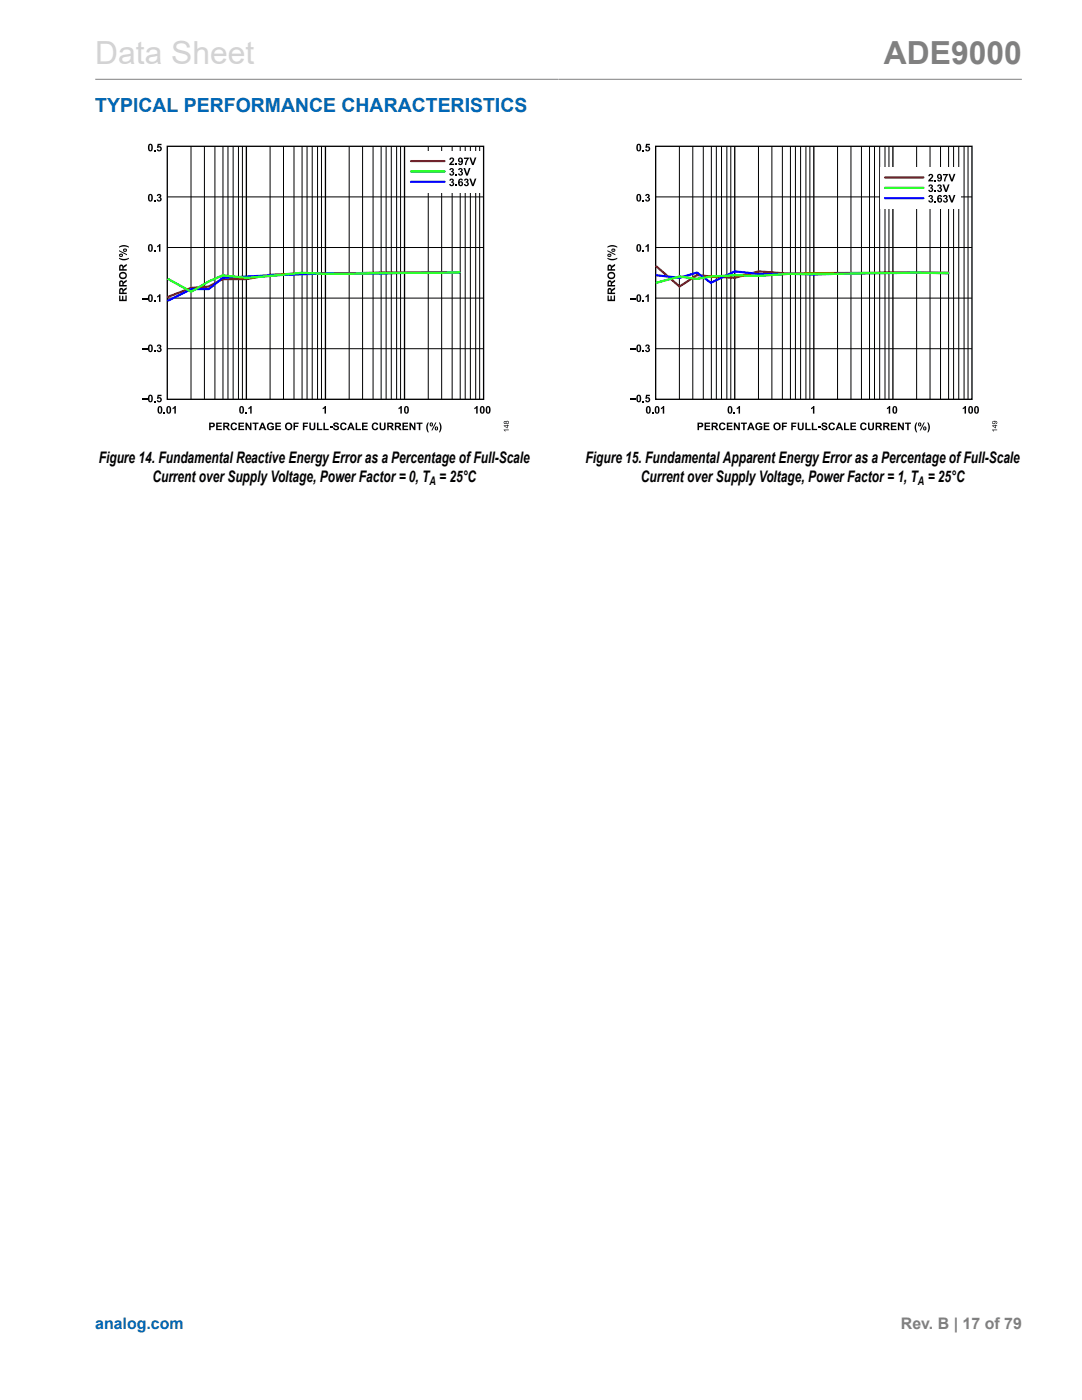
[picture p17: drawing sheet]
<svg xmlns="http://www.w3.org/2000/svg" width="216mm" height="279mm" viewBox="0 0 216 279" stroke-linecap="round" stroke-linejoin="round" font-family="sans-serif">
<defs><g id="words">
<text font-size="6.3" fill="#d3d3d3" x="19" y="12.7">Data Sheet</text>
<text font-size="6.3" fill="#808080" x="176.4" y="12.7">ADE9000</text>
<text font-size="3.9" fill="#0067b8" x="19" y="22.3">TYPICAL PERFORMANCE CHARACTERISTICS</text>
<g font-size="3.2">
<text x="19.7" y="92.4">Figure 14. Fundamental Reactive Energy Error as a Percentage of Full-Scale</text>
<text x="116.8" y="92.4">Figure 15. Fundamental Apparent Energy Error as a Percentage of Full-Scale</text>
<text x="30.4" y="96.2">Current over Supply Voltage, Power Factor = 0, T = 25°C</text>
<text x="127.9" y="96.2">Current over Supply Voltage, Power Factor = 1, T = 25°C</text>
</g>
<text font-size="3.2" fill="#0067b8" x="19" y="265.3">analog.com</text>
<text font-size="3.2" fill="#808080" x="179.8" y="265.3">Rev. B | 17 of 79</text>
<g font-size="2.4">
<text x="85.7" y="96.9">A</text>
<text x="183.2" y="96.9">A</text>
</g>
</g></defs>
<path d="M19 15.8h184.9" fill="none" stroke="#808080" stroke-width=".2"/>
<g fill="#000">
<path d="M32.7 82.3h.2v.2h-.2zM34.4 81.4l.5-.4h.2v1.5h-.3v-1l-.4 .2zM43.1 84.3h1.1v.3h-.8v.3h.8v.3h-.8v.4h.9v.2h-1.2zM46.2 84.5a.66 .66 0 0 1 1.1 .3h-.3l-.2-.2a.48 .48 0 0 0-.5 .5 .48 .48 0 0 0 .6 .4l.1-.2 .3 .1a.72 .72 0 0 1-1 .4 .72 .72 0 0 1-.2-1.1zM47.6 84.3h1.1v.3h-.8v.3h.7v.3h-.7v.4h.8v.2h-1.1zM49 82.3h.2v.2h-.2zM49 84.3h.3l.6 1v-1h.3v1.5h-.3l-.6-.9v.9h-.3zM49.6 81.4l.4-.4h.2v1.5h-.3v-1l-.3 .2zM50.4 84.3h1.2v.3h-.5v1.2h-.3v-1.2h-.4zM53.5 84.5a.71 .71 0 0 1 1.1 .3h-.3a.45 .45 0 0 0-.6-.1 .45 .45 0 0 0-.1 .6 .39 .39 0 0 0 .4 .3 .39 .39 0 0 0 .4-.3h-.4v-.3h.7v.6a.82 .82 0 0 1-1.2 .1 .82 .82 0 0 1 0-1.2zM54.9 84.3h1.2v.3h-.9v.3h.8v.3h-.8v.4h.9v.2h-1.2zM58.6 84.3h1v.3h-.7v.4h.6v.2h-.6v.7h-.3z"/>
<path d="M60.4 84.3h1.1v.3h-.8v.4h.7v.2h-.7v.7h-.3zM61.7 84.3h.3v.9a.32 .32 0 0 0 .3 .4 .32 .32 0 0 0 .3-.4v-.9h.3v.8a.61 .61 0 0 1-.6 .8 .61 .61 0 0 1-.6-.8zM63.2 84.4h.4v1.2h.7v.2h-1.1zM64.5 84.4h.3v1.2h.8v.2h-1.1zM64.4 81.4l.4-.4h.3l-.1 1.5h-.2v-1l-.4 .2zM65.8 85.2h.5v.2h-.5zM66.6 84.4a.62 .62 0 0 1 1 .4h-.3a.25 .25 0 0 0-.2-.3 .25 .25 0 0 0-.3 .3 .72 .72 0 0 1 .8 .7 .64 .64 0 0 1-.6 .4 .64 .64 0 0 1-.6-.5l.3-.1a.29 .29 0 0 0 .3 .4 .29 .29 0 0 0 .3-.4 .66 .66 0 0 1-.7-.8zM68.1 84.5a.66 .66 0 0 1 1.1 .3h-.3l-.2-.2a.48 .48 0 0 0-.5 .5 .48 .48 0 0 0 .5 .4l.2-.2 .3 .1a.72 .72 0 0 1-1.1 .4 .72 .72 0 0 1-.2-1.1zM71 84.4h.3v1.2h.7v.2h-1zM72.2 84.3h1.2v.3h-.9v.3h.8v.3h-.8v.4h.9v.2h-1.2zM74.4 84.5a.66 .66 0 0 1 1.1 .3h-.3l-.2-.2a.48 .48 0 0 0-.5 .5 .48 .48 0 0 0 .6 .4l.1-.2 .3 .1a.72 .72 0 0 1-1.1 .4 .72 .72 0 0 1-.1-1.1zM75.7 84.3h.3v.9a.32 .32 0 0 0 .3 .4 .32 .32 0 0 0 .3-.4v-.9h.3v.8a.61 .61 0 0 1-.5 .8 .61 .61 0 0 1-.7-.8z"/>
<path d="M79.5 81.4l.4-.4h.3v1.5h-.3v-1l-.4 .2zM80.3 84.3h1.1v.3h-.8v.3h.8v.3h-.8v.4h.8v.2h-1.1zM81.7 84.3h.3l.6 1v-1h.3v1.5h-.3l-.6-.9v.9h-.3zM83.1 84.3h1.2v.3h-.4v1.2h-.3v-1.2h-.5zM85.4 84.3h.2l-.3 1 .3 1-.3-.2a1.65 1.65 0 0 1 .1-1.8zM87.6 84.3h.2l.3 .8-.1 .6-.2 .6h-.2l.2-1zM94.6 81.4l.5-.4h.2v1.5h-.3v-1l-.4 .2z"/>
<path d="M31.6 81.2l.3-.2a.85 .85 0 0 1 .5 .8 .85 .85 0 0 1-.5 .8 .91 .91 0 0 1-.3-1.4zM31.8 81.3v.1a.66 .66 0 0 0 .1 .9 .76 .76 0 0 0 0-1z"/>
<path d="M33.3 81.2l.4-.2a.85 .85 0 0 1 .5 .8 .85 .85 0 0 1-.5 .8 .91 .91 0 0 1-.4-1.4zM33.6 81.3l-.1 .1a.66 .66 0 0 0 .2 .9 .76 .76 0 0 0-.1-1z"/>
<path d="M41.7 84.3h.5a.5 .5 0 0 1 .7 .5 .5 .5 0 0 1-.7 .5h-.2v.5h-.3zM42 84.6v.4a.32 .32 0 0 0 .4 .1 .32 .32 0 0 0 .2-.4z"/>
<path d="M44.5 84.3h.7a.44 .44 0 0 1 .6 .4 .44 .44 0 0 1-.4 .5l.5 .7h-.4l-.4-.6-.2-.1-.1 .7h-.3zM44.8 84.6v.4h.4a.19 .19 0 0 0 .3-.2 .19 .19 0 0 0-.3-.2z"/>
<path d="M47.9 81.2l.3-.2a.85 .85 0 0 1 .5 .8 .85 .85 0 0 1-.5 .8 .91 .91 0 0 1-.3-1.4zM48.1 81.3v.1a.66 .66 0 0 0 .1 .9 .76 .76 0 0 0 0-1z"/>
<path d="M52.2 84.3h.3l.6 1.5h-.3l-.1-.3h-.6l-.1 .3h-.4zM52.4 84.7l-.2 .5h.4z"/>
<path d="M56.9 85.1a.77 .77 0 0 1 1.5 0 .77 .77 0 0 1-1.5 0zM57.3 84.7l-.1 .4a.43 .43 0 0 0 .4 .5 .43 .43 0 0 0 .4-.5 .42 .42 0 0 0-.2-.5 .42 .42 0 0 0-.5 .1z"/>
<path d="M69.9 84.3h.3l.6 1.5h-.3l-.2-.3h-.6l-.1 .3h-.3zM70 84.7l-.2 .5h.4z"/>
<path d="M77.3 84.3h.6a.44 .44 0 0 1 .6 .4 .44 .44 0 0 1-.4 .5l.5 .7h-.3l-.4-.6-.3-.1v.7h-.3zM77.6 84.6v.4h.4a.19 .19 0 0 0 .2-.2 .19 .19 0 0 0-.3-.2z"/>
<path d="M78.8 84.3h.6a.44 .44 0 0 1 .6 .4 .44 .44 0 0 1-.4 .5l.5 .7h-.3l-.4-.6-.3-.1v.7h-.3zM79.1 84.6v.4h.4a.19 .19 0 0 0 .2-.2 .19 .19 0 0 0-.2-.2z"/>
<path d="M80.8 81.2l.3-.2a.85 .85 0 0 1 .5 .8 .85 .85 0 0 1-.5 .8 .91 .91 0 0 1-.3-1.4zM81 81.3l-.1 .1a.66 .66 0 0 0 .2 .9 .76 .76 0 0 0-.1-1z"/>
<path d="M85.7 84.7a.4 .4 0 0 1 .8 0 .4 .4 0 0 1-.8 0zM86 84.5l.1 .4 .1-.3zM86.9 84.3h.2l-.8 1.6h-.2zM86.7 85.5a.4 .4 0 0 1 .8 0 .4 .4 0 0 1-.8 0zM87 85.3l.1 .4 .1-.3z"/>
<path d="M95.9 81.2l.3-.2a.85 .85 0 0 1 .5 .8 .85 .85 0 0 1-.5 .8 .91 .91 0 0 1-.3-1.4zM96.1 81.3v.1a.66 .66 0 0 0 .1 .9 .76 .76 0 0 0 0-1z"/>
<path d="M97.1 81.2l.3-.2a.85 .85 0 0 1 .5 .8 .85 .85 0 0 1-.5 .8 .91 .91 0 0 1-.3-1.4zM97.3 81.3l-.1 .1a.66 .66 0 0 0 .2 .9 .76 .76 0 0 0-.1-1z"/>
</g>
<path d="M33.4 29.2h63.1v50.5h-63.1zM49.2 29.2v50.5M64.9 29.2v50.5M80.7 29.2v50.5" fill="none" stroke="#000" stroke-width=".26"/>
<g fill="none" stroke="#000" stroke-width=".2">
<path d="M33.4 39.3h63.1M38.1 29.2v50.5M40.8 29.2v50.5M42.9 29.2v50.5M44.5 29.2v50.5M45.5 29.2v50.5M46.5 29.2v50.5M47.6 29.2v50.5M48.4 29.2v50.5M53.9 29.2v50.5M56.6 29.2v50.5M58.7 29.2v50.5"/>
<path d="M60.3 29.2v50.5M61.3 29.2v50.5M62.3 29.2v50.5M63.4 29.2v50.5M64.2 29.2v50.5M69.7 29.2v50.5M72.3 29.2v50.5M74.4 29.2v50.5M76.1 29.2v50.5M77 29.2v50.5M78.1 29.2v50.5M79.1 29.2v50.5"/>
<path d="M79.9 29.2v50.5M85.5 29.2v50.5M88.1 29.2v50.5M90.2 29.2v50.5M91.8 29.2v50.5M92.8 29.2v50.5M93.9 29.2v50.5M94.9 29.2v50.5M95.7 29.2v50.5M33.4 49.4h63.1M33.4 59.5h63.1M33.4 69.6h63.1"/>
</g>
<path d="M81 30.1h15.2v8.4h-15.2z" fill="#fff"/>
<g fill="#000">
<path d="M30.8 29.9h.2v.3h-.2zM31.4 38.8a.41 .41 0 0 1 .6 0 .41 .41 0 0 1 0 .6 .48 .48 0 0 1 0 .8 .48 .48 0 0 1-.7-.4h.2a.23 .23 0 0 0 .3 .1 .23 .23 0 0 0 .2-.3 .23 .23 0 0 0-.4-.1l.1-.2a.19 .19 0 0 0 .2-.1 .19 .19 0 0 0-.1-.3 .19 .19 0 0 0-.2 .2h-.3zM31.5 28.7h.7v.3h-.5l-.1 .2a.51 .51 0 0 1 .7 .4 .51 .51 0 0 1-.4 .6 .51 .51 0 0 1-.6-.4h.3v.1a.26 .26 0 0 0 .4-.3 .26 .26 0 0 0-.5-.1h-.2zM89.8 33.6a.4 .4 0 0 1 .6 0 .4 .4 0 0 1 0 .6 .47 .47 0 0 1-.1 .9 .47 .47 0 0 1-.7-.5h.3a.23 .23 0 0 0 .3 .2 .23 .23 0 0 0 .1-.4 .23 .23 0 0 0-.3 0v-.3a.19 .19 0 0 0 .3-.1 .19 .19 0 0 0-.2-.2 .19 .19 0 0 0-.2 .2l-.2-.1zM89.8 35.7a.4 .4 0 0 1 .6 0 .4 .4 0 0 1 0 .6 .47 .47 0 0 1-.1 .9 .47 .47 0 0 1-.7-.5h.3a.23 .23 0 0 0 .3 .2 .23 .23 0 0 0 .1-.4 .23 .23 0 0 0-.3 0v-.3a.19 .19 0 0 0 .3-.1 .19 .19 0 0 0-.2-.2 .19 .19 0 0 0-.2 .2l-.2-.1zM89.8 31.5a.51 .51 0 0 1 .8 .2 .51 .51 0 0 1-.3 .7l-.2 .3h.5v.2h-1l.2-.4a.71 .71 0 0 0 .5-.8l-.7 .2zM90.9 32.6h.3v.3h-.3zM90.9 34.8h.3v.2h-.3zM90.9 36.9h.3v.2h-.3zM91.6 33.6a.4 .4 0 0 1 .6 0 .4 .4 0 0 1-.1 .6 .47 .47 0 0 1 0 .9 .47 .47 0 0 1-.7-.5h.3a.23 .23 0 0 0 .3 .2 .23 .23 0 0 0 .1-.4 .23 .23 0 0 0-.3 0v-.3a.19 .19 0 0 0 .2-.1 .19 .19 0 0 0-.1-.2 .19 .19 0 0 0-.2 .2l-.3-.1zM92.7 35.7a.4 .4 0 0 1 .6 0 .4 .4 0 0 1 0 .6 .47 .47 0 0 1 0 .9 .47 .47 0 0 1-.7-.5h.2a.23 .23 0 0 0 .4 .2 .23 .23 0 0 0 .1-.4 .23 .23 0 0 0-.4 0l.1-.3a.19 .19 0 0 0 .2-.1 .19 .19 0 0 0-.1-.2 .19 .19 0 0 0-.2 .2l-.3-.1zM92.6 31.5h1l-.5 1.4h-.3v-.2l.4-1h-.6z"/>
<path d="M92.5 33.5h.3l.4 1.2 .4-1.2h.3l-.6 1.5h-.3zM93.7 31.4h.3l.4 1.1 .3-1.1h.4l-.6 1.5h-.3zM93.7 35.6h.3l.4 1.2 .3-1.2h.4l-.6 1.5h-.3zM23.7 51.4l1 .3 1-.3-.1 .3a1.65 1.65 0 0 1-1.9-.1zM23.7 49.2l.7-.3h.5l.8 .3v.2l-1-.2-1 .2zM28.3 59.6h1.1v.2h-1.1zM30.8 39.9h.2v.3h-.2zM30.8 49.9h.2v.3h-.2zM31.4 49.1l.4-.4h.2v1.5h-.3v-1.1l-.3 .3zM23.8 59h.2v.8h.4v-.8h.2v.8h.4v-.8h.3v1.1h-1.5zM28.3 69.6h1.1v.2h-1.1zM28.3 79.6h1.1v.2h-1.1z"/>
<path d="M30.8 60h.2v.2h-.2zM30.8 70h.2v.3h-.2zM31.4 68.8a.41 .41 0 0 1 .6 .1 .41 .41 0 0 1 0 .5 .48 .48 0 0 1 0 .9 .48 .48 0 0 1-.7-.4l.2-.1a.23 .23 0 0 0 .3 .2 .23 .23 0 0 0 .2-.3 .23 .23 0 0 0-.4-.1l.1-.3a.19 .19 0 0 0 .2-.1 .19 .19 0 0 0-.1-.2 .19 .19 0 0 0-.2 .2l-.3-.1zM31.5 78.8h.7v.3h-.5l-.1 .2a.51 .51 0 0 1 .7 .4 .51 .51 0 0 1-.4 .6 .51 .51 0 0 1-.6-.4h.3v.1a.26 .26 0 0 0 .4-.3 .26 .26 0 0 0-.5-.1h-.2zM31.4 59.1l.4-.4h.2v1.5h-.3v-1l-.3 .2zM30.8 80h.2v.3h-.2zM100.5 85.7h1v.2h-.8l.2 .2h-.1zM130.1 82.3h.3v.2h-.3zM131.9 81.4l.4-.4h.2v1.5h-.3v-1l-.3 .2zM140.6 84.3h1.1v.3h-.8v.3h.7v.3h-.7v.4h.8v.2h-1.1zM143.6 84.5a.66 .66 0 0 1 1.2 .3h-.3l-.2-.2a.48 .48 0 0 0-.5 .5 .48 .48 0 0 0 .5 .4l.2-.2 .3 .1a.72 .72 0 0 1-1.1 .4 .72 .72 0 0 1-.2-1.1zM145 84.3h1.1v.3h-.8v.3h.8v.3h-.8v.4h.9v.2h-1.2z"/>
<path d="M146.4 82.3h.3v.2h-.3zM146.4 84.3h.3l.6 1v-1h.3v1.5h-.3l-.6-.9v.9h-.3zM147 81.4l.4-.4h.3v1.5h-.3v-1l-.4 .2zM147.8 84.3h1.2v.3h-.4v1.2h-.3v-1.2h-.5zM150.9 84.5a.71 .71 0 0 1 1.2 .3h-.3a.45 .45 0 0 0-.7-.1 .45 .45 0 0 0-.1 .6 .39 .39 0 0 0 .4 .3 .39 .39 0 0 0 .4-.3h-.3v-.3h.6v.6a.82 .82 0 0 1-1.2 .1 .82 .82 0 0 1 0-1.2zM152.4 84.3h1.1v.3h-.8v.3h.7v.3h-.7v.4h.8v.2h-1.1zM156 84.3h1v.3h-.7v.4h.6v.2h-.6v.7h-.3zM157.9 84.3h1v.3h-.7v.4h.6v.2h-.6v.7h-.3zM159.2 84.3h.3v.9a.32 .32 0 0 0 .3 .4 .32 .32 0 0 0 .3-.4v-.9h.3v.8a.61 .61 0 0 1-.6 .8 .61 .61 0 0 1-.6-.8zM160.7 84.4h.3v1.2h.8v.2h-1.1zM162 84.4h.3v1.2h.7v.2h-1zM161.8 81.4l.5-.4h.2v1.5h-.3v-1l-.4 .2z"/>
<path d="M163.2 85.2h.6v.2h-.6zM164.1 84.4a.62 .62 0 0 1 1 .4h-.3a.25 .25 0 0 0-.3-.3 .25 .25 0 0 0-.2 .3 .72 .72 0 0 1 .8 .7 .64 .64 0 0 1-.7 .4 .64 .64 0 0 1-.5-.5l.3-.1a.29 .29 0 0 0 .3 .4 .29 .29 0 0 0 .2-.4 .66 .66 0 0 1-.7-.8zM165.5 84.5a.66 .66 0 0 1 1.1 .3h-.3l-.2-.2a.48 .48 0 0 0-.5 .5 .48 .48 0 0 0 .6 .4l.1-.2 .3 .1a.72 .72 0 0 1-1 .4 .72 .72 0 0 1-.2-1.1zM168.4 84.4h.3v1.2h.8v.2h-1.1zM169.7 84.3h1.1v.3h-.8v.3h.7v.3h-.7v.4h.8v.2h-1.1zM171.8 84.5a.66 .66 0 0 1 1.1 .3h-.3l-.2-.2a.48 .48 0 0 0-.5 .5 .48 .48 0 0 0 .6 .4l.1-.2 .3 .1a.72 .72 0 0 1-1 .4 .72 .72 0 0 1-.2-1.1zM173.2 84.3h.3v.9a.32 .32 0 0 0 .3 .4 .32 .32 0 0 0 .3-.4v-.9h.3v.8a.61 .61 0 0 1-.6 .8 .61 .61 0 0 1-.6-.8zM177 81.4l.4-.4h.2v1.5h-.3v-1l-.3 .2zM177.8 84.3h1.1v.3h-.8v.3h.7v.3h-.7v.4h.8v.2h-1.2zM179.2 84.3h.3l.6 1v-1h.3v1.5h-.4l-.6-.9v.9h-.2zM180.6 84.3h1.2v.3h-.5v1.2h-.3v-1.2h-.4zM182.8 84.3h.2l-.2 1 .2 1-.3-.2a1.65 1.65 0 0 1 .1-1.8z"/>
<path d="M185 84.3h.2l.3 .8v.6l-.3 .6h-.2l.3-1zM192.1 81.4l.4-.4h.3v1.5h-.3v-1l-.4 .2z"/>
<path d="M29.7 28.8l.3-.1a.85 .85 0 0 1 .5 .7 .85 .85 0 0 1-.5 .8 .91 .91 0 0 1-.3-1.4zM29.9 29l-.1 .1a.66 .66 0 0 0 .2 .9 .76 .76 0 0 0 0-1.1z"/>
<path d="M29.7 38.9l.3-.2a.85 .85 0 0 1 .5 .8 .85 .85 0 0 1-.5 .7 .91 .91 0 0 1-.3-1.3zM29.9 39l-.1 .1a.66 .66 0 0 0 .2 .9 .76 .76 0 0 0 0-1.1z"/>
<path d="M91.5 31.6a.62 .62 0 0 1 .8 .1 .62 .62 0 0 1 .1 .7 .49 .49 0 0 1-.4 .5 .49 .49 0 0 1-.6-.3l.5 .1 .2-.4a.47 .47 0 0 1-.7-.1 .47 .47 0 0 1 .1-.6zM91.7 31.7a.25 .25 0 0 0 0 .4 .25 .25 0 0 0 .3 0v-.4z"/>
<path d="M91.6 35.8a.46 .46 0 0 1 .4-.2 .46 .46 0 0 1 .4 .4l-.5-.1-.2 .4a.48 .48 0 0 1 .7 .2 .48 .48 0 0 1-.3 .7 .48 .48 0 0 1-.6-.4l-.1-.6zM91.8 36.4l.1 .5a.24 .24 0 0 0 .2-.3 .24 .24 0 0 0-.3-.2z"/>
<path d="M23.8 54.9a.77 .77 0 0 1 1.5 0 .77 .77 0 0 1-1.5 0zM24.1 54.7l-.1 .3a.43 .43 0 0 0 .5 .4 .43 .43 0 0 0 .5-.4 .43 .43 0 0 0-.5-.4z"/>
<path d="M23.9 57.6l.5-.1 .2 .4 .7-.6v.4l-.6 .4v.2l.6 .1v.3h-1.5zM24.1 57.8l-.1 .6h.4v-.6z"/>
<path d="M23.9 56.1l.5-.1 .2 .3 .7-.5v.4l-.6 .4v.2l.6 .1v.3h-1.5zM24.1 56.3l-.1 .6h.4v-.6z"/>
<path d="M23.9 52.9l.5-.1 .2 .4 .7-.5v.3l-.6 .4v.3h.6v.3h-1.5zM24.1 53.1l-.1 .6h.4v-.5z"/>
<path d="M23.7 49.9l1.6 .8v.2l-1.6-.8zM23.8 50.9a.37 .37 0 0 1 .7 0 .37 .37 0 0 1-.7 0zM23.9 50.9l.1 .1 .4-.1zM24.6 49.9a.37 .37 0 0 1 .7 0 .37 .37 0 0 1-.7 0zM24.7 49.9l.1 .1 .4-.1z"/>
<path d="M29.7 48.9l.3-.2a.85 .85 0 0 1 .5 .8 .85 .85 0 0 1-.5 .8 .91 .91 0 0 1-.3-1.4zM29.9 49l-.1 .1a.66 .66 0 0 0 .2 .9 .76 .76 0 0 0 0-1z"/>
<path d="M29.7 58.9l.3-.2a.85 .85 0 0 1 .5 .8 .85 .85 0 0 1-.5 .8 .91 .91 0 0 1-.3-1.4zM29.9 59l-.1 .1a.66 .66 0 0 0 .2 .9 .76 .76 0 0 0 0-1z"/>
<path d="M29.7 68.9l.3-.2a.85 .85 0 0 1 .5 .8 .85 .85 0 0 1-.5 .8 .91 .91 0 0 1-.3-1.4zM29.9 69l-.1 .1a.66 .66 0 0 0 .2 .9 .76 .76 0 0 0 0-1z"/>
<path d="M29.7 78.9l.3-.1a.85 .85 0 0 1 .5 .7 .85 .85 0 0 1-.5 .8 .91 .91 0 0 1-.3-1.4zM29.9 79l-.1 .2a.66 .66 0 0 0 .2 .9 .76 .76 0 0 0 0-1.1z"/>
<path d="M100.6 84.1l.2-.1 .2 .2a.3 .3 0 0 1 .4-.1 .3 .3 0 0 1 0 .4 .3 .3 0 0 1-.4 0 .27 .27 0 0 1-.4 0 .27 .27 0 0 1 0-.4zM100.6 84.3a.16 .16 0 0 0 .3 0 .16 .16 0 0 0-.3 0zM101 84.3a.2 .2 0 0 0 .4 0 .2 .2 0 0 0-.4 0z"/>
<path d="M100.5 84.9h.7l.1-.1 .2 .2h-.2v.5h-.1zM100.7 85l.5 .3v-.3z"/>
<path d="M129 81.2l.4-.2a.85 .85 0 0 1 .5 .8 .85 .85 0 0 1-.5 .8 .91 .91 0 0 1-.4-1.4zM129.3 81.3l-.1 .1a.66 .66 0 0 0 .2 .9 .76 .76 0 0 0-.1-1z"/>
<path d="M130.8 81.2l.3-.2a.85 .85 0 0 1 .5 .8 .85 .85 0 0 1-.5 .8 .91 .91 0 0 1-.3-1.4zM131 81.3v.1a.66 .66 0 0 0 .1 .9 .76 .76 0 0 0 0-1z"/>
<path d="M139.2 84.3h.5a.5 .5 0 0 1 .6 .5 .5 .5 0 0 1-.6 .5h-.2v.5h-.3zM139.5 84.6v.4a.32 .32 0 0 0 .3 .1 .32 .32 0 0 0 .2-.4z"/>
<path d="M142 84.3h.6a.44 .44 0 0 1 .6 .4 .44 .44 0 0 1-.4 .5l.5 .7h-.3l-.4-.6-.3-.1v.7h-.3zM142.3 84.6v.4h.4a.19 .19 0 0 0 .2-.2 .19 .19 0 0 0-.2-.2z"/>
<path d="M145.3 81.2l.4-.2a.85 .85 0 0 1 .5 .8 .85 .85 0 0 1-.5 .8 .91 .91 0 0 1-.4-1.4zM145.6 81.3l-.1 .1a.66 .66 0 0 0 .2 .9 .76 .76 0 0 0-.1-1z"/>
<path d="M149.7 84.3h.3l.6 1.5h-.3l-.2-.3h-.6l-.1 .3h-.3zM149.8 84.7l-.2 .5h.4z"/>
<path d="M154.3 85.1a.8 .8 0 0 1 1.6 0 .8 .8 0 0 1-1.6 0zM154.7 84.7l-.1 .4a.43 .43 0 0 0 .4 .5 .43 .43 0 0 0 .5-.5 .42 .42 0 0 0-.2-.5 .42 .42 0 0 0-.6 .1z"/>
<path d="M167.3 84.3h.3l.6 1.5h-.3l-.1-.3h-.6l-.2 .3h-.3zM167.5 84.7l-.2 .5h.4z"/>
<path d="M174.7 84.3h.7a.44 .44 0 0 1 .5 .4 .44 .44 0 0 1-.3 .5l.5 .7h-.4l-.4-.6-.2-.1-.1 .7h-.3zM175 84.6v.4h.4a.19 .19 0 0 0 .2-.2 .19 .19 0 0 0-.2-.2z"/>
<path d="M176.2 84.3h.7a.44 .44 0 0 1 .6 .4 .44 .44 0 0 1-.4 .5l.5 .7h-.4l-.4-.6-.2-.1-.1 .7h-.3zM176.5 84.6v.4h.4a.19 .19 0 0 0 .3-.2 .19 .19 0 0 0-.3-.2z"/>
<path d="M178.2 81.2l.3-.2a.85 .85 0 0 1 .5 .8 .85 .85 0 0 1-.4 .8 .91 .91 0 0 1-.4-1.4zM178.5 81.3l-.1 .1a.66 .66 0 0 0 .2 .9 .76 .76 0 0 0-.1-1z"/>
<path d="M183.2 84.7a.37 .37 0 0 1 .7 0 .37 .37 0 0 1-.7 0zM183.4 84.5l.1 .4 .1-.3zM184.3 84.3h.2l-.8 1.6h-.2zM184.2 85.5a.37 .37 0 0 1 .7 0 .37 .37 0 0 1-.7 0zM184.5 85.3v.4l.1-.3z"/>
<path d="M193.3 81.2l.4-.2a.85 .85 0 0 1 .5 .8 .85 .85 0 0 1-.5 .8 .91 .91 0 0 1-.4-1.4zM193.6 81.3l-.1 .1a.66 .66 0 0 0 .2 .9 .76 .76 0 0 0-.1-1z"/>
<path d="M194.5 81.2l.3-.2a.85 .85 0 0 1 .5 .8 .85 .85 0 0 1-.5 .8 .91 .91 0 0 1-.3-1.4zM194.8 81.3l-.1 .1a.66 .66 0 0 0 .1 .9 .76 .76 0 0 0 0-1z"/>
</g>
<path d="M82 34.2h6.7M91.7 54.4h-11a293.4 293.4 0 0 1-20.5 0l-11 1.1-4.8-.5-2.8 1.2-3.5 2-4.5-2.5" fill="none" stroke="#0f0" stroke-width=".44"/>
<path d="M82 32.1h6.7M91.7 54.4l-31.5 .2-6.3 .2-4.7 .9h-4.8l-2.8 1.5-3.5 .3-4.5 1.7" fill="none" stroke="#f00" stroke-width=".44"/>
<path d="M82 36.3h6.7M91.7 54.4l-15.7 .2a437.6 437.6 0 0 0-31.6 .9l-2.8 2.2h-3.5l-4.5 2.3" fill="none" stroke="#00f" stroke-width=".44"/>
<path d="M130.8 29.2h63.1v50.5h-63.1zM146.6 29.2v50.5M162.4 29.2v50.5M178.2 29.2v50.5" fill="none" stroke="#000" stroke-width=".26"/>
<g fill="none" stroke="#000" stroke-width=".2">
<path d="M130.8 39.3h63.1M135.6 29.2v50.5M138.2 29.2v50.5M140.3 29.2v50.5M141.9 29.2v50.5M142.9 29.2v50.5M144 29.2v50.5M145 29.2v50.5M145.8 29.2v50.5M151.3 29.2v50.5M154 29.2v50.5M156.1 29.2v50.5"/>
<path d="M157.7 29.2v50.5M158.7 29.2v50.5M159.7 29.2v50.5M160.8 29.2v50.5M161.6 29.2v50.5M167.1 29.2v50.5M169.8 29.2v50.5M171.9 29.2v50.5M173.5 29.2v50.5M174.5 29.2v50.5M175.5 29.2v50.5M176.6 29.2v50.5"/>
<path d="M177.4 29.2v50.5M182.9 29.2v50.5M185.6 29.2v50.5M187.7 29.2v50.5M189.3 29.2v50.5M190.3 29.2v50.5M191.3 29.2v50.5M192.4 29.2v50.5M193.2 29.2v50.5M130.8 49.4h63.1M130.8 59.5h63.1M130.8 69.6h63.1"/>
</g>
<path d="M175.6 33.4h16.2v8.4h-16.2z" fill="#fff"/>
<g fill="#000">
<path d="M128.2 29.9h.3v.3h-.3zM128.9 38.8a.41 .41 0 0 1 .6 0 .41 .41 0 0 1-.1 .6 .48 .48 0 0 1 0 .8 .48 .48 0 0 1-.7-.4h.3a.23 .23 0 0 0 .3 .1 .23 .23 0 0 0 .1-.3 .23 .23 0 0 0-.3-.1v-.2a.19 .19 0 0 0 .3-.1 .19 .19 0 0 0-.2-.3 .19 .19 0 0 0-.2 .2h-.3zM128.9 28.7h.8v.3h-.6v.2a.51 .51 0 0 1 .6 .4 .51 .51 0 0 1-.4 .6 .51 .51 0 0 1-.6-.4h.3l.1 .1a.26 .26 0 0 0 .3-.3 .26 .26 0 0 0-.4-.1h-.2zM185.4 36.9a.4 .4 0 0 1 .6 0 .4 .4 0 0 1-.1 .6 .47 .47 0 0 1 0 .8 .47 .47 0 0 1-.7-.4h.3a.23 .23 0 0 0 .3 .1 .23 .23 0 0 0 .1-.3 .23 .23 0 0 0-.3-.1v-.2a.19 .19 0 0 0 .3-.1 .19 .19 0 0 0-.2-.3 .19 .19 0 0 0-.2 .2h-.3zM185.4 34.8a.51 .51 0 0 1 .8 .2 .51 .51 0 0 1-.3 .7l-.3 .2h.6v.3h-1l.2-.4a.71 .71 0 0 0 .5-.8l-.7 .1zM186.5 35.9h.3v.3h-.3zM186.5 38h.3v.3h-.3zM187.2 36.9a.4 .4 0 0 1 .5 0 .4 .4 0 0 1 0 .6 .47 .47 0 0 1 0 .8 .47 .47 0 0 1-.7-.4h.3a.23 .23 0 0 0 .3 .1 .23 .23 0 0 0 .1-.3 .23 .23 0 0 0-.4-.1l.1-.2a.19 .19 0 0 0 .2-.1 .19 .19 0 0 0-.1-.3 .19 .19 0 0 0-.2 .2h-.3zM188.2 34.7h.9l-.5 1.5h-.2v-.2l.4-1h-.6zM188.1 36.8h.3l.4 1.1 .4-1.1h.3l-.6 1.5h-.3zM189.2 34.7h.4l.4 1.1 .3-1.1h.3l-.5 1.5h-.3zM121.2 51.4l1 .3 1-.3-.2 .3a1.65 1.65 0 0 1-1.8-.1z"/>
<path d="M121.2 49.2l.6-.3h.5l.9 .3v.2l-1-.2-1 .2zM125.7 59.6h1.2v.2h-1.2zM128.2 39.9h.3v.3h-.3zM128.2 49.9h.3v.3h-.3zM128.8 49.1l.4-.4h.3v1.5h-.3v-1.1l-.4 .3zM185.4 39a.4 .4 0 0 1 .6 0 .4 .4 0 0 1-.1 .6 .47 .47 0 0 1 0 .8 .47 .47 0 0 1-.7-.4h.3a.23 .23 0 0 0 .3 .1 .23 .23 0 0 0 .1-.3 .23 .23 0 0 0-.3-.1v-.2a.19 .19 0 0 0 .3-.1 .19 .19 0 0 0-.2-.3 .19 .19 0 0 0-.2 .2h-.3zM186.5 40.1h.3v.3h-.3zM188.3 39a.4 .4 0 0 1 .6 0 .4 .4 0 0 1 0 .6 .47 .47 0 0 1 0 .8 .47 .47 0 0 1-.8-.4h.3a.23 .23 0 0 0 .3 .1 .23 .23 0 0 0 .2-.3 .23 .23 0 0 0-.4-.1v-.2a.19 .19 0 0 0 .3-.1 .19 .19 0 0 0-.2-.3 .19 .19 0 0 0-.2 .2h-.2zM189.2 38.9h.4l.4 1.1 .3-1.1h.3l-.5 1.5h-.3zM121.2 59h.3v.8h.3v-.8h.3v.8h.4v-.8h.2v1.1h-1.5zM125.7 69.6h1.2v.2h-1.2zM125.7 79.6h1.2v.2h-1.2z"/>
<path d="M128.2 60h.3v.2h-.3zM128.2 70h.3v.3h-.3zM128.9 68.8a.41 .41 0 0 1 .6 .1 .41 .41 0 0 1-.1 .5 .48 .48 0 0 1 0 .9 .48 .48 0 0 1-.7-.4l.3-.1a.23 .23 0 0 0 .3 .2 .23 .23 0 0 0 .1-.3 .23 .23 0 0 0-.3-.1v-.3a.19 .19 0 0 0 .3-.1 .19 .19 0 0 0-.2-.2 .19 .19 0 0 0-.2 .2l-.3-.1zM128.9 78.8h.8v.3h-.6v.2a.51 .51 0 0 1 .6 .4 .51 .51 0 0 1-.4 .6 .51 .51 0 0 1-.6-.4h.3l.1 .1a.26 .26 0 0 0 .3-.3 .26 .26 0 0 0-.4-.1h-.2zM128.8 59.1l.4-.4h.3v1.5h-.3v-1l-.4 .2zM128.2 80h.3v.3h-.3zM198 85.7h1v.2h-.8l.1 .2h-.1z"/>
<path d="M127.1 28.8l.4-.1a.85 .85 0 0 1 .4 .7 .85 .85 0 0 1-.4 .8 .91 .91 0 0 1-.4-1.4zM127.4 29l-.1 .1a.66 .66 0 0 0 .2 .9 .76 .76 0 0 0-.1-1.1z"/>
<path d="M127.1 38.9l.4-.2a.85 .85 0 0 1 .4 .8 .85 .85 0 0 1-.4 .7 .91 .91 0 0 1-.4-1.3zM127.4 39l-.1 .1a.66 .66 0 0 0 .2 .9 .76 .76 0 0 0-.1-1.1z"/>
<path d="M187.1 34.8a.62 .62 0 0 1 .8 .1 .62 .62 0 0 1 .1 .8 .49 .49 0 0 1-.5 .5 .49 .49 0 0 1-.5-.3l.5 .1 .2-.4a.47 .47 0 0 1-.7-.1 .47 .47 0 0 1 .1-.7zM187.3 35a.25 .25 0 0 0-.1 .4 .25 .25 0 0 0 .4 0v-.4z"/>
<path d="M187.1 39.1a.46 .46 0 0 1 .5-.2 .46 .46 0 0 1 .4 .4l-.6-.1-.1 .4a.48 .48 0 0 1 .6 .2 .48 .48 0 0 1-.2 .6 .48 .48 0 0 1-.7-.3v-.7zM187.4 39.7v.5a.24 .24 0 0 0 .3-.3 .24 .24 0 0 0-.3-.2z"/>
<path d="M121.2 54.9a.77 .77 0 0 1 1.5 0 .77 .77 0 0 1-1.5 0zM121.6 54.7l-.1 .3a.43 .43 0 0 0 .5 .4 .43 .43 0 0 0 .5-.4 .43 .43 0 0 0-.5-.4z"/>
<path d="M121.3 57.6l.5-.1 .3 .4 .6-.6v.4l-.5 .4-.1 .2 .6 .1v.3h-1.5zM121.5 57.8v.6h.4l-.1-.6z"/>
<path d="M121.3 56.1l.5-.1 .3 .3 .6-.5v.4l-.5 .4-.1 .2 .6 .1v.3h-1.5zM121.5 56.3v.6h.4l-.1-.6z"/>
<path d="M121.3 52.9l.5-.1 .3 .4 .6-.5v.3l-.5 .4-.1 .3h.6v.3h-1.5zM121.5 53.1v.6h.4l-.1-.5z"/>
<path d="M121.2 49.9l1.6 .8v.2l-1.6-.8zM121.2 50.9a.4 .4 0 0 1 .8 0 .4 .4 0 0 1-.8 0zM121.4 50.9l.1 .1 .3-.1zM122 49.9a.4 .4 0 0 1 .8 0 .4 .4 0 0 1-.8 0zM122.2 49.9l.1 .1 .3-.1z"/>
<path d="M127.1 48.9l.4-.2a.85 .85 0 0 1 .4 .8 .85 .85 0 0 1-.4 .8 .91 .91 0 0 1-.4-1.4zM127.4 49l-.1 .1a.66 .66 0 0 0 .2 .9 .76 .76 0 0 0-.1-1z"/>
<path d="M127.1 58.9l.4-.2a.85 .85 0 0 1 .4 .8 .85 .85 0 0 1-.4 .8 .91 .91 0 0 1-.4-1.4zM127.4 59l-.1 .1a.66 .66 0 0 0 .2 .9 .76 .76 0 0 0-.1-1z"/>
<path d="M127.1 68.9l.4-.2a.85 .85 0 0 1 .4 .8 .85 .85 0 0 1-.4 .8 .91 .91 0 0 1-.4-1.4zM127.4 69l-.1 .1a.66 .66 0 0 0 .2 .9 .76 .76 0 0 0-.1-1z"/>
<path d="M127.1 78.9l.4-.1a.85 .85 0 0 1 .4 .7 .85 .85 0 0 1-.4 .8 .91 .91 0 0 1-.4-1.4zM127.4 79l-.1 .2a.66 .66 0 0 0 .2 .9 .76 .76 0 0 0-.1-1.1z"/>
<path d="M198.1 84.1a.49 .49 0 0 1 .6-.1 .49 .49 0 0 1 .2 .5l-.2 .1 .2-.4-.4-.1a.33 .33 0 0 1 0 .5 .33 .33 0 0 1-.5 0 .33 .33 0 0 1 .1-.5zM198.1 84.3a.22 .22 0 0 0 .4 0 .22 .22 0 0 0-.4 0z"/>
<path d="M198 84.9h.6l.1-.1 .3 .2h-.3v.5h-.1zM198.2 85l.4 .3v-.3z"/>
</g>
<path d="M176.6 37.5h7.7M189.2 54.5l-6.3-.1-25.3 .2-6.2 .5-4.8-.2-4.7 .3-2.8 .5-3.5-.5-4.6 1.2" fill="none" stroke="#0f0" stroke-width=".44"/>
<path d="M176.6 35.4h7.7M131 53.2l4.6 4 3.5-2.3 7.5 .5 4.8-1.2 6.2 .4 20.6-.2h11" fill="none" stroke="#f00" stroke-width=".44"/>
<path d="M176.6 39.5h7.7M189.2 54.5h-15.8l-11 .3-11-.1-4.8-.5-4.7 2.2-2.8-2-3.5 1-4.6-.5" fill="none" stroke="#00f" stroke-width=".44"/>
<use href="#words"/>
</svg>
